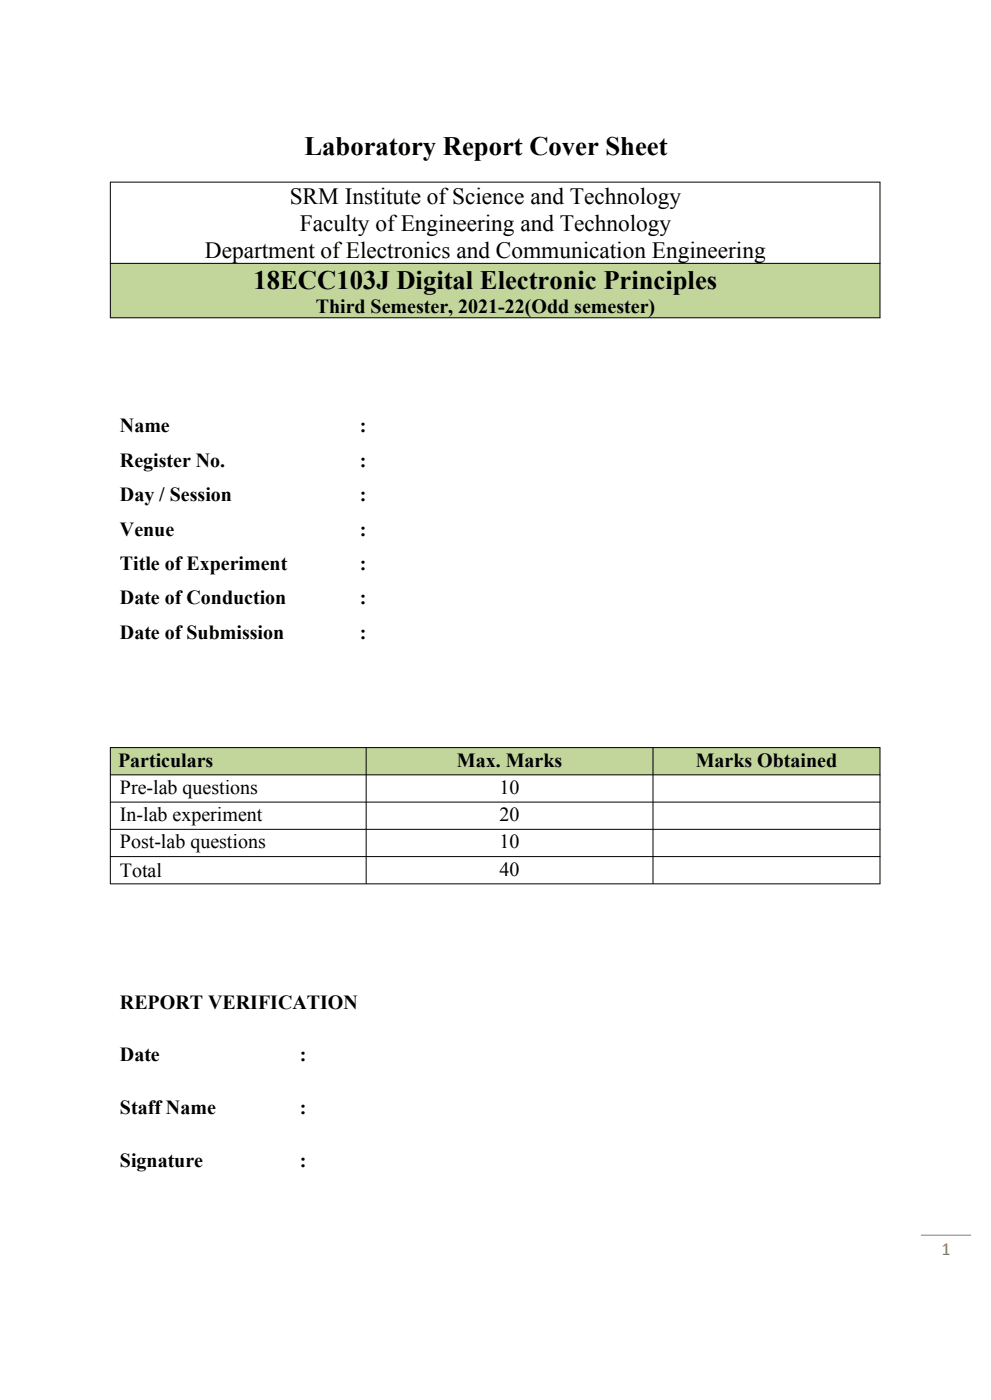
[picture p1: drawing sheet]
<svg xmlns="http://www.w3.org/2000/svg" width="210mm" height="297mm" viewBox="0 0 210 297" stroke-linecap="round" stroke-linejoin="round" font-family="sans-serif">
<defs><g id="words">
<g font-size="5.6">
<text x="64.5" y="32.8">Laboratory Report Cover Sheet</text>
<text x="53.7" y="61.2">18ECC103J Digital Electronic Principles</text>
</g>
<g font-size="4.9">
<text x="61.4" y="43.3">SRM Institute of Science and Technology</text>
<text x="63.5" y="49">Faculty of Engineering and Technology</text>
<text x="43.4" y="54.7">Department of Electronics and Communication Engineering</text>
</g>
<g font-size="4.2">
<text x="66.9" y="66.3">Third Semester, 2021-22(Odd semester)</text>
<text x="25.4" y="91.6">Name</text>
<text x="76.2" y="91.6">:</text>
<text x="25.4" y="98.9">Register No.</text>
<text x="76.2" y="98.9">:</text>
<text x="25.4" y="106.2">Day / Session</text>
<text x="76.2" y="106.2">:</text>
<text x="25.4" y="113.5">Venue</text>
<text x="76.2" y="113.5">:</text>
<text x="25.4" y="120.8">Title of Experiment</text>
<text x="76.2" y="120.8">:</text>
<text x="25.4" y="128.1">Date of Conduction</text>
<text x="76.2" y="128.1">:</text>
<text x="25.4" y="135.4">Date of Submission</text>
<text x="76.2" y="135.4">:</text>
<text x="25" y="162.5">Particulars</text>
<text x="96.8" y="162.5">Max. Marks</text>
<text x="147.4" y="162.5">Marks Obtained</text>
<text x="25.4" y="168.2">Pre-lab questions</text>
<text x="105.8" y="168.2">10</text>
<text x="25.4" y="174">In-lab experiment</text>
<text x="25.4" y="179.8">Post-lab questions</text>
<text x="105.8" y="174">20</text>
<text x="105.8" y="179.8">10</text>
<text x="25.4" y="185.9">Total</text>
<text x="105.8" y="185.6">40</text>
<text x="25.4" y="213.7">REPORT VERIFICATION</text>
<text x="25.4" y="224.9">Date</text>
<text x="63.5" y="224.9">:</text>
<text x="25.4" y="236.1">Staff Name</text>
<text x="63.5" y="236.1">:</text>
<text x="25.4" y="247.3">Signature</text>
<text x="63.5" y="247.3">:</text>
</g>
<text font-size="3.9" fill="#c0504d" x="199.4" y="266">1</text>
</g></defs>
<path d="M195.1 261.8h10.6" fill="none" stroke="#7f7f7f" stroke-width=".21"/>
<path d="M23.4 55.8h163v11.5h-163z" fill-rule="evenodd" fill="#c2d69b"/>
<path d="M23.3 38.6h163.2M23.4 38.6v28.7M186.4 38.6v28.7M23.3 55.8h163.2M23.3 67.3h163.2" fill="none" stroke="#000" stroke-width=".21"/>
<g fill="#c2d69b">
<path d="M23.4 158.4h54.2v5.8h-54.2z" fill-rule="evenodd"/>
<path d="M77.6 158.4h60.7v5.8h-60.7z" fill-rule="evenodd"/>
<path d="M138.3 158.4h48.1v5.8h-48.1z" fill-rule="evenodd"/>
</g>
<path d="M23.3 158.4h163.2M23.4 158.4v28.9M77.6 158.4v28.9M138.3 158.4v28.9M186.4 158.4v28.9M23.3 164.2h163.2M23.3 170h163.2M23.3 175.8h163.2M23.3 181.5h163.2M23.3 187.3h163.2" fill="none" stroke="#000" stroke-width=".21"/>
<use href="#words"/>
</svg>
